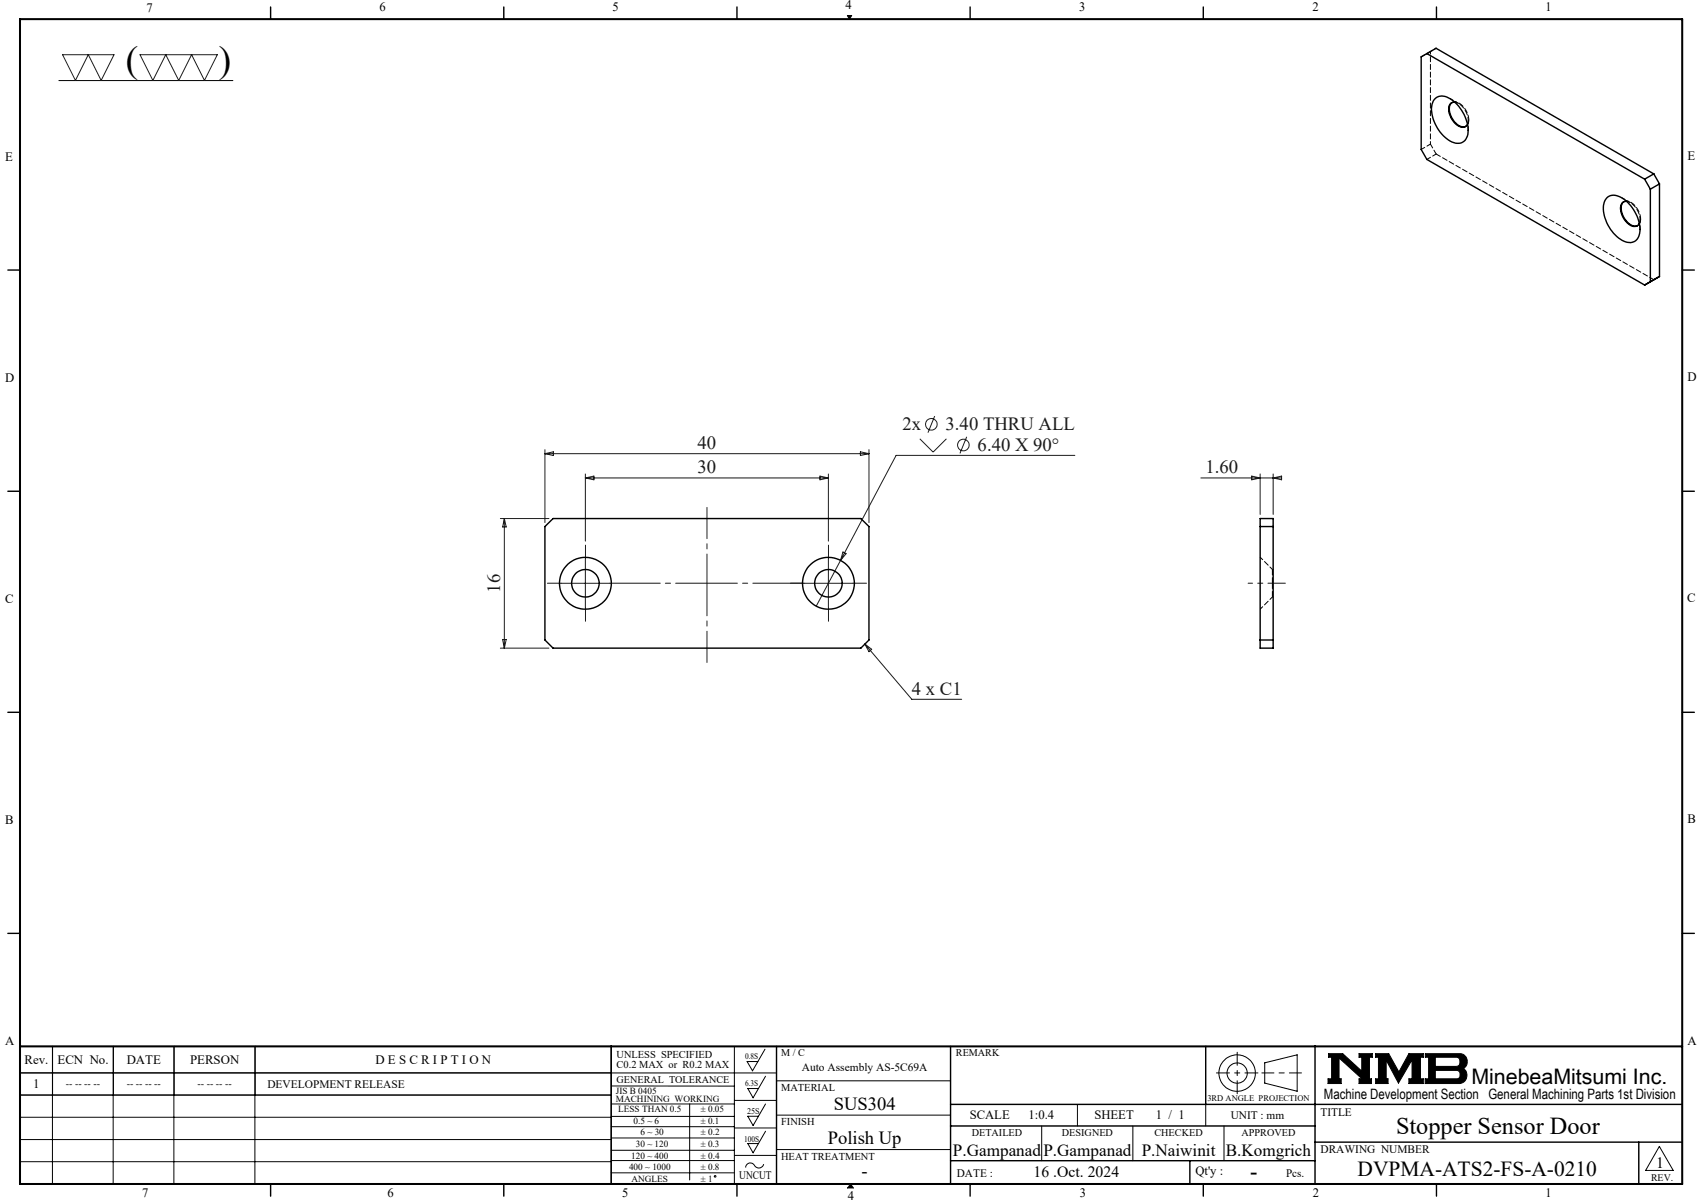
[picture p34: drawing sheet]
<svg xmlns="http://www.w3.org/2000/svg" width="420mm" height="297mm" viewBox="0 0 420 297" stroke-linecap="round" stroke-linejoin="round" font-family="sans-serif">
<defs><g id="words">
<g font-size="9.2">
<text x="31.1" y="17.7">(</text>
<text x="54" y="17.8">)</text>
</g>
<text font-size="6" x="344.7" y="280">Stopper Sensor Door</text>
<g font-size="5.3">
<text x="363.3" y="267.7">MinebeaMitsumi Inc.</text>
<text x="335.2" y="290.4">DVPMA-ATS2-FS-A-0210</text>
</g>
<text font-size="4.9" x="308.8" y="290.9">-</text>
<g font-size="4.6" fill="#191924">
<text x="222.9" y="106.2">2x</text>
<text x="233.5" y="106.2">3.40 THRU ALL</text>
<text x="172.3" y="110.9">40</text>
<text x="241.4" y="111.3">6.40 X 90°</text>
<text x="172.3" y="116.9">30</text>
<text x="297.7" y="116.9">1.60</text>
<text x="123.5" y="146.3" transform="rotate(-90 123.5 146.3)">16</text>
<text x="225.2" y="171.5">4 x C1</text>
</g>
<g font-size="4.6">
<text x="205.9" y="274.1">SUS304</text>
<text x="204.4" y="282.4">Polish Up</text>
<text x="212.8" y="290.6">-</text>
</g>
<g font-size="4.2">
<text x="235.3" y="285.5">P.Gampanad</text>
<text x="257.6" y="285.5">P.Gampanad</text>
<text x="281.9" y="285.5">P.Naiwinit</text>
<text x="302.7" y="285.5">B.Komgrich</text>
</g>
<g font-size="3.9">
<text x="255.2" y="290.6">16 .Oct. 2024</text>
<text x="408.9" y="288.2">1</text>
</g>
<text font-size="3.5" x="326.9" y="271.4">Machine Development Section General Machining Parts 1st Division</text>
<g font-size="3.2">
<text x="36.1" y="2.9">7</text>
<text x="93.7" y="2.8">6</text>
<text x="151.3" y="2.8">5</text>
<text x="208.8" y="2.2">4</text>
<text x="266.5" y="2.8">3</text>
<text x="324.1" y="2.8">2</text>
<text x="381.6" y="2.8">1</text>
<text x="1.3" y="39.8">E</text>
<text x="416.6" y="39.5">E</text>
<text x="1.3" y="94.3">D</text>
<text x="416.6" y="94.1">D</text>
<text x="1.3" y="148.9">C</text>
<text x="416.6" y="148.7">C</text>
<text x="1.3" y="203.6">B</text>
<text x="416.6" y="203.3">B</text>
<text x="416.6" y="258">A</text>
<text x="1.3" y="258.1">A</text>
<text x="6.1" y="262.7">Rev.</text>
<text x="14.2" y="262.7">ECN No.</text>
<text x="31.3" y="262.7">DATE</text>
<text x="46.9" y="262.7">PERSON</text>
<text x="92.7" y="262.7">D E S C R I P T I O N</text>
<text x="8.2" y="268.7">1</text>
<text x="239.4" y="276.2">SCALE</text>
<text x="254" y="276.2">1:0.4</text>
<text x="270.2" y="276.2">SHEET</text>
<text x="285.4" y="276.2">1 / 1</text>
<text x="295.2" y="290.1">Qt'y :</text>
<text x="35.1" y="295.5">7</text>
<text x="95.7" y="295.6">6</text>
<text x="153.6" y="295.6">5</text>
<text x="209.3" y="296.3">4</text>
<text x="266.6" y="295.6">3</text>
<text x="324.2" y="295.6">2</text>
<text x="381.6" y="295.6">1</text>
</g>
<g font-size="2.8">
<text x="66" y="268.6">DEVELOPMENT RELEASE</text>
<text x="198" y="264.5">Auto Assembly AS-5C69A</text>
<text x="326" y="275.4">TITLE</text>
<text x="303.9" y="276.2">UNIT : mm</text>
<text x="326" y="284.7">DRAWING NUMBER</text>
<text x="182.5" y="291.2">UNCUT</text>
<text x="236.3" y="290.7">DATE :</text>
<text x="317.6" y="290.6">Pcs.</text>
</g>
<g font-size="2.6">
<text x="152.2" y="261.3">UNLESS SPECIFIED</text>
<text x="152.2" y="263.7">C0.2 MAX or R0.2 MAX</text>
<text x="192.9" y="269.4">MATERIAL</text>
<text x="192.9" y="277.7">FINISH</text>
<text x="192.9" y="286.3">HEAT TREATMENT</text>
</g>
<g font-size="2.5">
<text x="192.9" y="260.7">M / C</text>
<text x="236" y="260.7">REMARK</text>
<text x="16.3" y="268.5">-- -- -- --</text>
<text x="31.3" y="268.5">-- -- -- --</text>
<text x="48.8" y="268.5">-- -- -- --</text>
<text x="152.3" y="267.3">GENERAL TOLERANCE</text>
<text x="239.9" y="280.5">DETAILED</text>
<text x="262.2" y="280.5">DESIGNED</text>
<text x="285.1" y="280.5">CHECKED</text>
<text x="306.6" y="280.5">APPROVED</text>
<text x="407.7" y="291.5">REV.</text>
</g>
<g font-size="2.3">
<text x="152.1" y="270">JIS B 0405</text>
<text x="152.1" y="272.1">MACHINING WORKING</text>
<text x="152.7" y="274.6">LESS THAN 0.5</text>
<text x="173" y="274.6">± 0.05</text>
<text x="156.4" y="277.4">0.5 ~ 6</text>
<text x="158.1" y="280.3">6 ~ 30</text>
<text x="173" y="277.4">± 0.1</text>
<text x="173" y="280.3">± 0.2</text>
<text x="155.9" y="286">120 ~ 400</text>
<text x="157" y="283.2">30 ~ 120</text>
<text x="173" y="283.2">± 0.3</text>
<text x="173" y="286">± 0.4</text>
<text x="155.3" y="288.9">400 ~ 1000</text>
<text x="155.9" y="291.7">ANGLES</text>
<text x="173" y="288.9">± 0.8</text>
<text x="173" y="291.7">± 1</text>
</g>
<g font-size="2.1">
<text x="184" y="261.5">0.8S</text>
<text x="184" y="268.1">6.3S</text>
<text x="184.5" y="275">25S</text>
<text x="298.1" y="271.8">3RD ANGLE PROJECTION</text>
<text x="183.7" y="281.9">100S</text>
</g>
</g></defs>
<g fill="none" stroke="#000" stroke-width=".25">
<path d="M14.5 19.9h43M209.2 3.8h1.1l-.6 .9zM13 258.3l-.1 34M27.9 258.3v34M28 258.3v12M42.9 258.3v34M43 258.3v12M62.9 258.3v34M63 258.3v12M181.3 258.3v34M188.9 259l-3.1 5.4-1.3-2.3h2.6M4.9 264.9h186.8"/>
<path d="M4.9 270.4h146M4.9 275.8h146M150.9 278.2h30.4M150.9 275.6h30.4M150.9 272.6h30.4M150.9 268.1h30.4M151 270.3h-146v-12h146l-.1 34M170.3 272.6v18.7M181.3 271.7h10.4M181.3 278.5h10.4M189 272.6l-3.1 5.3-1.3-2.3h2.7M189 279.3l-3.1 5.3-1.3-2.3h2.7"/>
<path d="M189 265.7l-3.1 5.3-1.3-2.3h2.7M191.7 266.8h43M191.7 275.3h43M257.2 278v8.6M266 272.7v5.3M279.7 278v8.6M297.7 272.7v5.3M302.2 278v8.6M312.3 262.4l8-2v9l-8-2zM328 260.1h3.5l4.7 4.3v-3.4h-.6v-.9h3.2v.9h-.7v5.3h.5v1.2h-3v-1.2h.7l-5.7-5.1v5.1h.6v1.2h-3.3v-1.2h.9v-5.3h-.8zM339.7 260.1h3.2l2.5 4.6 2.5-4.6h3.5v.9h-.7v5.3h.7v1.2h-3.5v-1.2h.8v-4.6l-3.4 5.7-3-5.7v4.6h.4v1.2h-3v-1.2h.7v-5.3h-.7zM351.9 260.1h8.4a1.97 1.97 0 0 1 1.9 1.5 1.97 1.97 0 0 1-.9 2.2 2.03 2.03 0 0 1 .8 2.2 2.03 2.03 0 0 1-1.8 1.5h-8.4v-1.2h.8v-5.3h-.8z"/>
<path d="M354.4 261h5.4l.6 .5 .1 1a.84 .84 0 0 1-.8 .8h-5.3zM354.4 264.3h5.4l.6 .4 .1 1a.79 .79 0 0 1-.8 .6h-5.3zM4.9 281.3h146M4.9 286.8h146M150.9 280.9h30.4M150.9 286.5h30.4M150.9 284h30.4M150.9 289.6h30.4M181.3 285.3h10.4M188.6 287.4a1.29 1.29 0 0 1-1.2 1 1.29 1.29 0 0 1-1.3-.9 1.14 1.14 0 0 0-1.3-.3 1.14 1.14 0 0 0-.7 1.1M191.7 283.8h43M210 292.3l.7 1"/>
<path d="M409.7 283l3.4 6h-6.8z"/>
<circle cx="305.5" cy="264.9" r="2.51"/>
<circle cx="305.5" cy="264.9" r="4.5"/>
<circle cx="176.6" cy="290.4" r=".2"/>
</g>
<path d="M311.6 264.9h9.7" fill="none" stroke="#000" stroke-width=".25" stroke-dasharray="15.2 1.3 1.3 1.3" stroke-dashoffset="12.3"/>
<path d="M305.5 259.8v10.2M300.4 264.9h10.2" fill="none" stroke="#000" stroke-width=".25" stroke-dasharray="15.2 1.3 1.3 1.3" stroke-dashoffset="12"/>
<g fill="none" stroke="#000" stroke-width=".35">
<path d="M66.8 1.7v3M124.4 1.7v3M182 1.7v3M239.5 1.7v3M297.1 1.7v3M352.3 13.2l-1.4 .8v22.9l1.4 2.5 53.8 31M352.3 13.2l53.8 31M352.3 13.2l2.3-1.3 53.7 31M354.7 1.7v3M354.3 24.4a2.91 2.91 0 0 1 3.8 0 9.4 9.4 0 0 1 4.2 9.1 2.63 2.63 0 0 1-4.2 1.4 9.6 9.6 0 0 1-4.5-9.2zM358.5 25.4a2.88 2.88 0 0 0 0 3.7 3.1 3.1 0 0 0 3.4 2.1M359.2 25.2a1.49 1.49 0 0 0-1.5 1.9 4.7 4.7 0 0 0 3.5 4.3l.8-.3 .3-.4"/>
<path d="M396.7 48.9a2.91 2.91 0 0 1 3.8 0 9.6 9.6 0 0 1 4.3 8.7 2.64 2.64 0 0 1-4.3 1.7 9.3 9.3 0 0 1-4.4-9.5zM400.9 49.8a2.73 2.73 0 0 0-.2 3.4 3.7 3.7 0 0 0 3.4 2.6l.2-.1M401.6 49.7a1.44 1.44 0 0 0-1.5 1.9 4.9 4.9 0 0 0 3.3 4.3l.8-.1 .6-.7M406.1 44.2l1.4 2.5M407.5 46.7v22.9l-1.4 .8M408.3 42.9l-2.2 1.3M408.3 42.9l1.5 2.5M409.8 45.4l-2.3 1.3M409.8 45.4v22.9M1.9 66.7h3M409.8 68.3l-1.5 .8M409.8 68.3l-3.7 2.1"/>
<path d="M415.4 66.7h3M1.9 121.3h3M134.5 130l2.1-2h75.9l2.1 2v28l-2.1 2h-75.9l-2.1-2zM311.1 128h3.3v32h-3.3zM311.1 130h3.3M415.4 121.3h3M311.1 158h3.3M1.9 175.9h3M415.4 175.9h3M1.9 230.4h3M415.4 230.4h3M150.9 258.3v34"/>
<path d="M191.7 258.3v34M234.7 258.3v34M297.7 258.3v14.4M324.7 258.3v34M234.7 272.7h180.7M234.7 278h90M66.8 292.3v3M124.4 292.3v3M182 292.3v3M234.7 286.6h90M239.5 292.3v3M293.8 286.6v5.7"/>
<path d="M297.1 292.3v3M324.7 282h90.7M354.7 292.3v3M404.6 282v10.3"/>
<circle cx="144.6" cy="144" r="6.4"/>
<circle cx="144.6" cy="144" r="3.4"/>
<circle cx="204.5" cy="144" r="3.4"/>
<circle cx="204.6" cy="144" r="6.4"/>
</g>
<path d="M4.9 4.7h410.5v287.6h-410.5zM4.9 258.3h410.5" fill="none" stroke="#000" stroke-width=".5"/>
<path d="M210 292.3l-.7 1h1.4" fill="none" stroke="#00f" stroke-width=".25"/>
<g fill="#000">
<path d="M210 292.3l.7 1h-1.4z"/>
<path d="M209.2 3.8l.5 .9 .6-.9zM328 260.1v.9h.8v5.3h-.9v1.2h3.3v-1.2h-.6v-5.1l5.7 5.1h-.7v1.2h3v-1.2h-.5v-5.3h.7v-.9h-3.2v.9h.6v3.4l-4.7-4.3zM351.9 260.1v.9h.8v5.3h-.8v1.2h8.6l.7-.2 .6-.5 .4-.8v-.8l-.3-.8-.6-.6 .8-.8 .2-1.3-.5-.9-.5-.5-.6-.2zM354.4 264.3h5.4l.6 .4 .1 1-.6 .6h-5.5zM354.4 261l5.5 .1 .5 .5v1.1l-.3 .5-.3 .1h-5.4zM339.7 260.1v.9h.7v5.3h-.7v1.2h3v-1.2h-.4v-4.6l3 5.7 3.4-5.7v4.6h-.8v1.2h3.5v-1.2h-.7v-5.3h.7v-.9h-3.5l-2.5 4.6-2.5-4.6z" fill-rule="evenodd"/>
</g>
<g fill="none" stroke="#191924" stroke-width=".25">
<path d="M15.5 13.5h12.7l-3.2 6.4-3.2-6.4-3.2 6.4zM34.6 13.5h19.1l-3.2 6.4-3.2-6.4-3.2 6.4-3.2-6.4-3.2 6.4zM134.5 111v18M134.5 112h80.1M134.5 112l2.1-.5v1zM144.5 117v16.6M144.5 118h60M144.5 118l2.1-.5v1zM202.5 117.5l2 .5-2 .5zM204.5 117v16.6M212.4 111.5l2.2 .5-2.2 .5zM214.6 111v18"/>
<path d="M227.1 108.3l3.3 3.3 3.3-3.3M230.8 102.7l-1.7 4.1M238.7 107.8l-1.7 4.1M265.4 112.4h-44.1l-13.8 26M296.5 118h19.9M309.1 117.5l2 .5-2 .5zM311.1 117v10M314.4 117v10M314.4 118l2-.5v1zM123.5 128h12M124.5 128v32M124.5 128l.5 2.1h-.9z"/>
<path d="M144.5 138v12M204.5 138v12M207.5 138.4l-6 11.2M208.1 136.3l.8 .4-1.4 1.7zM124.1 157.9h.9l-.5 2.1zM138.5 144h12M198.5 144h12M213.5 159l1.7 1.3-.6 .6zM213.5 159l11.6 13.6h12.4M123.5 160h12"/>
<circle cx="230" cy="104.8" r="1.43"/>
<circle cx="237.9" cy="109.9" r="1.43"/>
</g>
<path d="M174.6 163.5v-38.2" fill="none" stroke="#191924" stroke-width=".25" stroke-dasharray="15.2 1.3 1.3 1.3" stroke-dashoffset="7.5"/>
<path d="M144.6 138v-3.4M204.6 138v-3.4M138.6 144h-3.4M144.6 150v3.4M198.6 144h-3.4M204.6 150v3.4M210.6 144h3.4M317.4 144h-3.2" fill="none" stroke="#191924" stroke-width=".25" stroke-dasharray="15.2 1.3 1.3 1.3"/>
<path d="M150.6 144h47.7" fill="none" stroke="#191924" stroke-width=".25" stroke-dasharray="15.2 1.3 1.3 1.3" stroke-dashoffset="2.8"/>
<path d="M308.2 144h6" fill="none" stroke="#191924" stroke-width=".25" stroke-dasharray="15.2 1.3 1.3 1.3" stroke-dashoffset="14.1"/>
<path d="M314.2 144v-3.4M314.2 147.4v-3.4" fill="none" stroke="#000" stroke-width=".25" stroke-dasharray="1.3 .6" stroke-dashoffset="-.1"/>
<path d="M360.1 25.5l-2.1-1.2M362.5 32.1v-2.4M402.6 50l-2.2-1.2M405 56.6v-2.4M311.2 150.4l3-3M314.2 140.6l-3-3" fill="none" stroke="#000" stroke-width=".25" stroke-dasharray="1.3 .6" stroke-dashoffset=".4"/>
<path d="M358.6 25.3l-.2 .1M361.8 31.3l.2-.1M401 49.8l-.1 .1M404.3 55.7h.1M314.2 147.4h.2M314.4 140.6h-.2" fill="none" stroke="#000" stroke-width=".25" stroke-dasharray="1.3 .6"/>
<path d="M362.4 30.6l.1-.9M362.5 29.7a4.9 4.9 0 0 0-3.3-4.5M404.8 55.1l.2-.9M405 54.2a4.9 4.9 0 0 0-3.3-4.5" fill="none" stroke="#000" stroke-width=".25" stroke-dasharray="1.3 .6" stroke-dashoffset=".5"/>
<path d="M354.6 38l53.7 31.1M362.7 29.6a4.8 4.8 0 0 0-3.4-4.5l-.8 .2M405.1 54.1a4.8 4.8 0 0 0-3.4-4.5l-.8 .2" fill="none" stroke="#000" stroke-width=".25" stroke-dasharray="1.3 .6" stroke-dashoffset=".1"/>
<path d="M361.9 31.2l.6-.6 .2-1M404.3 55.7l.6-.6 .2-1" fill="none" stroke="#000" stroke-width=".25" stroke-dasharray="1.3 .6" stroke-dashoffset=".9"/>
<path d="M353.2 12.7l1.4-.8" fill="none" stroke="#000" stroke-width=".25" stroke-dasharray="1.3 .6" stroke-dashoffset=".8"/>
<path d="M350.9 14l2.3-1.3M352.3 39.3l2.3-1.3M353.2 35.6l-2.3 1.3" fill="none" stroke="#000" stroke-width=".25" stroke-dasharray="1.3 .6" stroke-dashoffset=".3"/>
<path d="M353.2 12.7v22.9" fill="none" stroke="#000" stroke-width=".25" stroke-dasharray="1.3 .6" stroke-dashoffset=".6"/>
<path d="M354.6 38l-1.4-2.4" fill="none" stroke="#000" stroke-width=".25" stroke-dasharray="1.3 .6" stroke-dashoffset=".2"/>
<use href="#words"/>
</svg>
